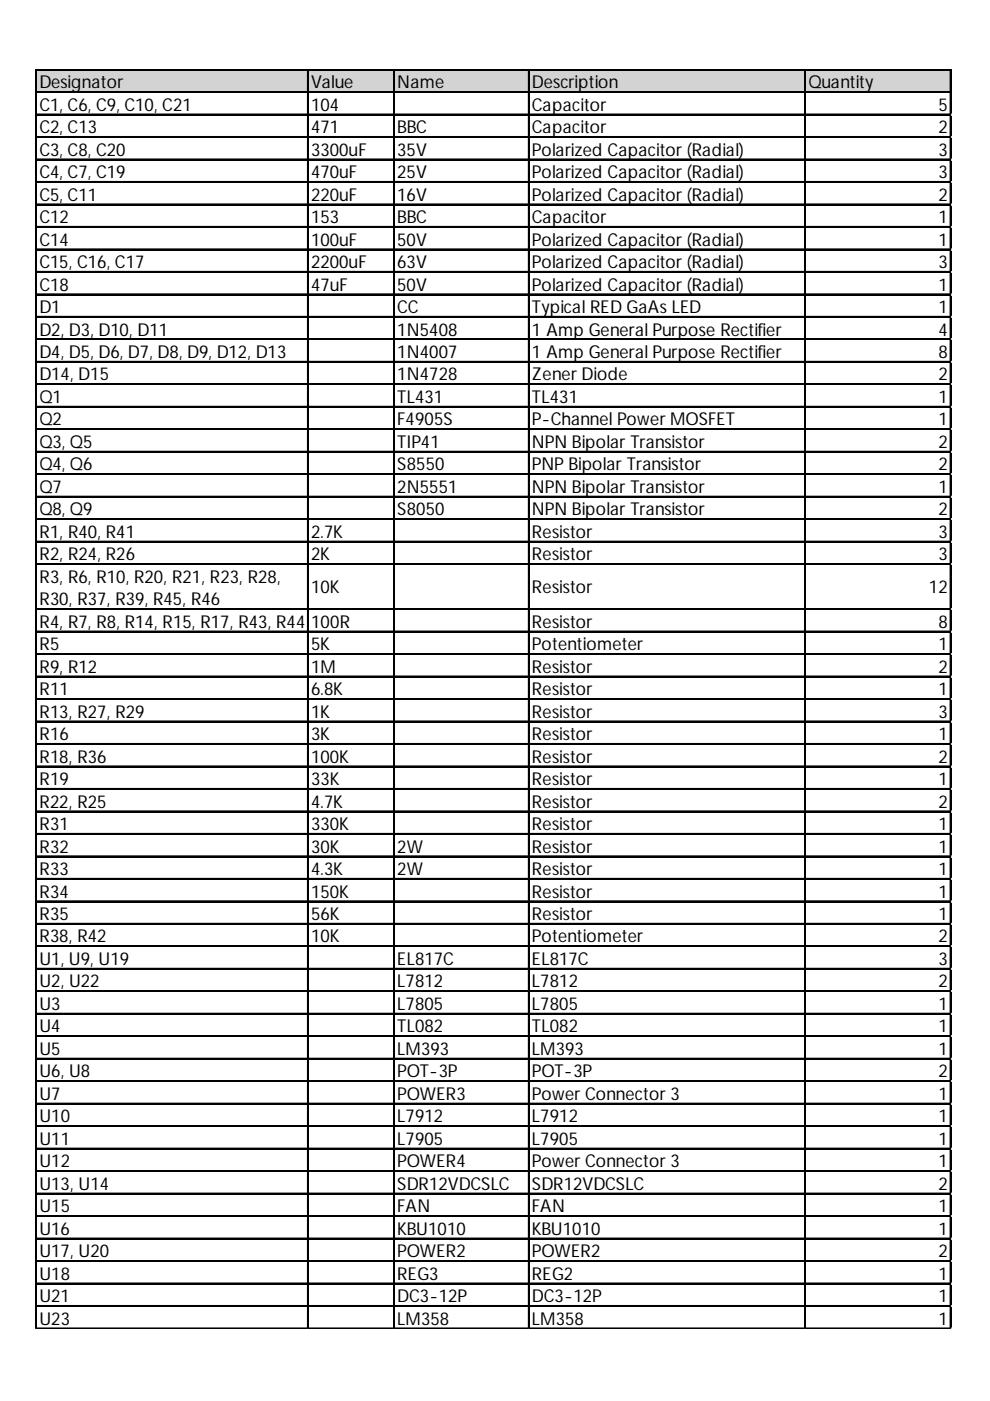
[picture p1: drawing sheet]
<svg xmlns="http://www.w3.org/2000/svg" width="210mm" height="297mm" viewBox="0 0 210 297" stroke-linecap="round" stroke-linejoin="round" font-family="sans-serif">
<defs><g id="words">
<g font-size="3.8">
<text x="8.3" y="18.7">Designator</text>
<text x="8.3" y="23.5">C1, C6, C9, C10, C21</text>
<text x="66" y="18.7">Value</text>
<text x="66" y="23.5">104</text>
<text x="84.2" y="18.7">Name</text>
<text x="112.8" y="18.7">Description</text>
<text x="112.8" y="23.5">Capacitor</text>
<text x="171.4" y="18.7">Quantity</text>
<text x="199" y="23.5">5</text>
<text x="8.3" y="28.2">C2, C13</text>
<text x="66" y="28.2">471</text>
<text x="84.2" y="28.2">BBC</text>
<text x="112.8" y="28.2">Capacitor</text>
<text x="199" y="28.2">2</text>
<text x="8.3" y="33">C3, C8, C20</text>
<text x="66" y="33">3300uF</text>
<text x="84.2" y="33">35V</text>
<text x="112.8" y="33">Polarized Capacitor (Radial)</text>
<text x="199" y="33">3</text>
<text x="8.3" y="37.8">C4, C7, C19</text>
<text x="66" y="37.8">470uF</text>
<text x="84.2" y="37.8">25V</text>
<text x="112.8" y="37.8">Polarized Capacitor (Radial)</text>
<text x="199" y="37.8">3</text>
<text x="8.3" y="42.5">C5, C11</text>
<text x="8.3" y="47.3">C12</text>
<text x="66" y="42.5">220uF</text>
<text x="66" y="47.3">153</text>
<text x="84.2" y="42.5">16V</text>
<text x="84.2" y="47.3">BBC</text>
<text x="112.8" y="42.5">Polarized Capacitor (Radial)</text>
<text x="112.8" y="47.3">Capacitor</text>
<text x="199" y="42.5">2</text>
<text x="199" y="47.3">1</text>
<text x="8.3" y="52.1">C14</text>
<text x="66" y="52.1">100uF</text>
<text x="84.2" y="52.1">50V</text>
<text x="112.8" y="52.1">Polarized Capacitor (Radial)</text>
<text x="199" y="52.1">1</text>
<text x="8.3" y="56.8">C15, C16, C17</text>
<text x="66" y="56.8">2200uF</text>
<text x="84.2" y="56.8">63V</text>
<text x="112.8" y="56.8">Polarized Capacitor (Radial)</text>
<text x="199" y="56.8">3</text>
<text x="8.3" y="61.6">C18</text>
<text x="66" y="61.6">47uF</text>
<text x="84.2" y="61.6">50V</text>
<text x="112.8" y="61.6">Polarized Capacitor (Radial)</text>
<text x="199" y="61.6">1</text>
<text x="8.3" y="66.4">D1</text>
<text x="8.3" y="71.1">D2, D3, D10, D11</text>
<text x="84.2" y="66.4">CC</text>
<text x="84.2" y="71.1">1N5408</text>
<text x="112.8" y="66.4">Typical RED GaAs LED</text>
<text x="112.8" y="71.1">1 Amp General Purpose Rectifier</text>
<text x="199" y="66.4">1</text>
<text x="199" y="71.1">4</text>
<text x="8.3" y="75.9">D4, D5, D6, D7, D8, D9, D12, D13</text>
<text x="84.2" y="75.9">1N4007</text>
<text x="112.8" y="75.9">1 Amp General Purpose Rectifier</text>
<text x="199" y="75.9">8</text>
<text x="8.3" y="80.7">D14, D15</text>
<text x="84.2" y="80.7">1N4728</text>
<text x="112.8" y="80.7">Zener Diode</text>
<text x="199" y="80.7">2</text>
<text x="8.3" y="85.4">Q1</text>
<text x="84.2" y="85.4">TL431</text>
<text x="112.8" y="85.4">TL431</text>
<text x="199" y="85.4">1</text>
<text x="8.3" y="90.2">Q2</text>
<text x="8.3" y="95">Q3, Q5</text>
<text x="84.2" y="90.2">F4905S</text>
<text x="84.2" y="95">TIP41</text>
<text x="112.8" y="90.2">P-Channel Power MOSFET</text>
<text x="112.8" y="95">NPN Bipolar Transistor</text>
<text x="199" y="90.2">1</text>
<text x="199" y="95">2</text>
<text x="8.3" y="99.7">Q4, Q6</text>
<text x="84.2" y="99.7">S8550</text>
<text x="112.8" y="99.7">PNP Bipolar Transistor</text>
<text x="199" y="99.7">2</text>
<text x="8.3" y="104.5">Q7</text>
<text x="84.2" y="104.5">2N5551</text>
<text x="112.8" y="104.5">NPN Bipolar Transistor</text>
<text x="199" y="104.5">1</text>
<text x="8.3" y="109.3">Q8, Q9</text>
<text x="84.2" y="109.3">S8050</text>
<text x="112.8" y="109.3">NPN Bipolar Transistor</text>
<text x="199" y="109.3">2</text>
<text x="8.3" y="114">R1, R40, R41</text>
<text x="8.3" y="118.8">R2, R24, R26</text>
<text x="66" y="114">2.7K</text>
<text x="66" y="118.8">2K</text>
<text x="112.8" y="114">Resistor</text>
<text x="112.8" y="118.8">Resistor</text>
<text x="199" y="114">3</text>
<text x="199" y="118.8">3</text>
<text x="8.3" y="123.6">R3, R6, R10, R20, R21, R23, R28,</text>
<text x="66" y="125.8">10K</text>
<text x="112.8" y="125.8">Resistor</text>
<text x="197" y="125.8">12</text>
<text x="8.3" y="128.3">R30, R37, R39, R45, R46</text>
<text x="8.3" y="133.1">R4, R7, R8, R14, R15, R17, R43, R44</text>
<text x="8.3" y="137.9">R5</text>
<text x="66" y="133.1">100R</text>
<text x="66" y="137.9">5K</text>
<text x="112.8" y="133.1">Resistor</text>
<text x="112.8" y="137.9">Potentiometer</text>
<text x="199" y="133.1">8</text>
<text x="199" y="137.9">1</text>
<text x="8.3" y="142.6">R9, R12</text>
<text x="66" y="142.6">1M</text>
<text x="112.8" y="142.6">Resistor</text>
<text x="199" y="142.6">2</text>
<text x="8.3" y="147.4">R11</text>
<text x="66" y="147.4">6.8K</text>
<text x="112.8" y="147.4">Resistor</text>
<text x="199" y="147.4">1</text>
<text x="8.3" y="152.2">R13, R27, R29</text>
<text x="66" y="152.2">1K</text>
<text x="112.8" y="152.2">Resistor</text>
<text x="199" y="152.2">3</text>
<text x="8.3" y="156.9">R16</text>
<text x="8.3" y="161.7">R18, R36</text>
<text x="66" y="156.9">3K</text>
<text x="66" y="161.7">100K</text>
<text x="112.8" y="156.9">Resistor</text>
<text x="112.8" y="161.7">Resistor</text>
<text x="199" y="156.9">1</text>
<text x="199" y="161.7">2</text>
<text x="8.3" y="166.5">R19</text>
<text x="66" y="166.5">33K</text>
<text x="112.8" y="166.5">Resistor</text>
<text x="199" y="166.5">1</text>
<text x="8.3" y="171.2">R22, R25</text>
<text x="66" y="171.2">4.7K</text>
<text x="112.8" y="171.2">Resistor</text>
<text x="199" y="171.2">2</text>
<text x="8.3" y="176">R31</text>
<text x="66" y="176">330K</text>
<text x="112.8" y="176">Resistor</text>
<text x="199" y="176">1</text>
<text x="8.3" y="180.8">R32</text>
<text x="8.3" y="185.5">R33</text>
<text x="66" y="180.8">30K</text>
<text x="66" y="185.5">4.3K</text>
<text x="84.2" y="180.8">2W</text>
<text x="84.2" y="185.5">2W</text>
<text x="112.8" y="180.8">Resistor</text>
<text x="112.8" y="185.5">Resistor</text>
<text x="199" y="180.8">1</text>
<text x="199" y="185.5">1</text>
<text x="8.3" y="190.3">R34</text>
<text x="66" y="190.3">150K</text>
<text x="112.8" y="190.3">Resistor</text>
<text x="199" y="190.3">1</text>
<text x="8.3" y="195.1">R35</text>
<text x="66" y="195.1">56K</text>
<text x="112.8" y="195.1">Resistor</text>
<text x="199" y="195.1">1</text>
<text x="8.3" y="199.8">R38, R42</text>
<text x="66" y="199.8">10K</text>
<text x="112.8" y="199.8">Potentiometer</text>
<text x="199" y="199.8">2</text>
<text x="8.3" y="204.6">U1, U9, U19</text>
<text x="8.3" y="209.4">U2, U22</text>
<text x="84.2" y="204.6">EL817C</text>
<text x="84.2" y="209.4">L7812</text>
<text x="112.8" y="204.6">EL817C</text>
<text x="112.8" y="209.4">L7812</text>
<text x="199" y="204.6">3</text>
<text x="199" y="209.4">2</text>
<text x="8.3" y="214.1">U3</text>
<text x="84.2" y="214.1">L7805</text>
<text x="112.8" y="214.1">L7805</text>
<text x="199" y="214.1">1</text>
<text x="8.3" y="218.9">U4</text>
<text x="84.2" y="218.9">TL082</text>
<text x="112.8" y="218.9">TL082</text>
<text x="199" y="218.9">1</text>
<text x="8.3" y="223.7">U5</text>
<text x="84.2" y="223.7">LM393</text>
<text x="112.8" y="223.7">LM393</text>
<text x="199" y="223.7">1</text>
<text x="8.3" y="228.4">U6, U8</text>
<text x="8.3" y="233.2">U7</text>
<text x="84.2" y="228.4">POT-3P</text>
<text x="84.2" y="233.2">POWER3</text>
<text x="112.8" y="228.4">POT-3P</text>
<text x="112.8" y="233.2">Power Connector 3</text>
<text x="199" y="228.4">2</text>
<text x="199" y="233.2">1</text>
<text x="8.3" y="238">U10</text>
<text x="84.2" y="238">L7912</text>
<text x="112.8" y="238">L7912</text>
<text x="199" y="238">1</text>
<text x="8.3" y="242.7">U11</text>
<text x="84.2" y="242.7">L7905</text>
<text x="112.8" y="242.7">L7905</text>
<text x="199" y="242.7">1</text>
<text x="8.3" y="247.5">U12</text>
<text x="84.2" y="247.5">POWER4</text>
<text x="112.8" y="247.5">Power Connector 3</text>
<text x="199" y="247.5">1</text>
<text x="8.3" y="252.3">U13, U14</text>
<text x="8.3" y="257">U15</text>
<text x="84.2" y="252.3">SDR12VDCSLC</text>
<text x="84.2" y="257">FAN</text>
<text x="112.8" y="252.3">SDR12VDCSLC</text>
<text x="112.8" y="257">FAN</text>
<text x="199" y="252.3">2</text>
<text x="199" y="257">1</text>
<text x="8.3" y="261.8">U16</text>
<text x="84.2" y="261.8">KBU1010</text>
<text x="112.8" y="261.8">KBU1010</text>
<text x="199" y="261.8">1</text>
<text x="8.3" y="266.6">U17, U20</text>
<text x="84.2" y="266.6">POWER2</text>
<text x="112.8" y="266.6">POWER2</text>
<text x="199" y="266.6">2</text>
<text x="8.3" y="271.3">U18</text>
<text x="84.2" y="271.3">REG3</text>
<text x="112.8" y="271.3">REG2</text>
<text x="199" y="271.3">1</text>
<text x="8.3" y="276.1">U21</text>
<text x="8.3" y="280.9">U23</text>
<text x="84.2" y="276.1">DC3-12P</text>
<text x="84.2" y="280.9">LM358</text>
<text x="112.8" y="276.1">DC3-12P</text>
<text x="112.8" y="280.9">LM358</text>
<text x="199" y="276.1">1</text>
<text x="199" y="280.9">1</text>
</g>
</g></defs>
<path d="M7.8 14.9h194v4.8h-194z" fill="#d3d3d3"/>
<g fill="none" stroke="#000" stroke-width=".25">
<path d="M7.6 14.7v267.1M7.7 14.7v267.1M7.8 14.7h193.9M7.8 14.8h193.9M7.8 19.4h193.9M7.8 19.5h193.9M65.2 14.9v266.9M65.3 14.9v266.9M83.5 14.9v266.9M83.6 14.9v266.9M112 14.9v266.9M112.2 14.9v266.9"/>
<path d="M170.7 14.9v266.9M170.8 14.9v266.9M201.5 14.9v266.9M201.6 14.9v266.9M7.8 24.2h193.9M7.8 24.3h193.9M7.8 29h193.9M7.8 29.1h193.9M7.8 33.7h193.9M7.8 33.8h193.9M7.8 38.5h193.9M7.8 38.6h193.9"/>
<path d="M7.8 43.3h193.9M7.8 43.4h193.9M7.8 48h193.9M7.8 48.1h193.9M7.8 52.8h193.9M7.8 52.9h193.9M7.8 57.6h193.9M7.8 57.7h193.9M7.8 62.3h193.9M7.8 62.4h193.9M7.8 67.1h193.9M7.8 67.2h193.9"/>
<path d="M7.8 71.9h193.9M7.8 72h193.9M7.8 76.6h193.9M7.8 76.7h193.9M7.8 81.4h193.9M7.8 81.5h193.9M7.8 86.2h193.9M7.8 86.3h193.9M7.8 90.9h193.9M7.8 91h193.9M7.8 95.7h193.9M7.8 95.8h193.9"/>
<path d="M7.8 100.5h193.9M7.8 100.6h193.9M7.8 105.2h193.9M7.8 105.3h193.9M7.8 110h193.9M7.8 110.1h193.9M7.8 114.7h193.9M7.8 114.9h193.9M7.8 119.5h193.9M7.8 119.6h193.9M7.8 129h193.9M7.8 129.2h193.9"/>
<path d="M7.8 133.8h193.9M7.8 133.9h193.9M7.8 138.6h193.9M7.8 138.7h193.9M7.8 143.3h193.9M7.8 143.5h193.9M7.8 148.1h193.9M7.8 148.2h193.9M7.8 152.9h193.9M7.8 153h193.9M7.8 157.6h193.9M7.8 157.8h193.9"/>
<path d="M7.8 162.4h193.9M7.8 162.5h193.9M7.8 167.2h193.9M7.8 167.3h193.9M7.8 171.9h193.9M7.8 172.1h193.9M7.8 176.7h193.9M7.8 176.8h193.9M7.8 181.5h193.9M7.8 181.6h193.9M7.8 186.2h193.9M7.8 186.4h193.9"/>
<path d="M7.8 191h193.9M7.8 191.1h193.9M7.8 195.8h193.9M7.8 195.9h193.9M7.8 200.5h193.9M7.8 200.7h193.9M7.8 205.3h193.9M7.8 205.4h193.9M7.8 210.1h193.9M7.8 210.2h193.9M7.8 214.8h193.9M7.8 215h193.9"/>
<path d="M7.8 219.6h193.9M7.8 219.7h193.9M7.8 224.4h193.9M7.8 224.5h193.9M7.8 229.1h193.9M7.8 229.3h193.9M7.8 233.9h193.9M7.8 234h193.9M7.8 238.7h193.9M7.8 238.8h193.9M7.8 243.4h193.9M7.8 243.6h193.9"/>
<path d="M7.8 248.2h193.9M7.8 248.3h193.9M7.8 253h193.9M7.8 253.1h193.9M7.8 257.7h193.9M7.8 257.9h193.9M7.8 262.5h193.9M7.8 262.6h193.9M7.8 267.3h193.9M7.8 267.4h193.9M7.8 272h193.9M7.8 272.2h193.9"/>
<path d="M7.8 276.8h193.9M7.8 276.9h193.9M7.8 281.6h193.9"/>
</g>
<path d="M7.8 281.7h193.9" fill="none" stroke="#000" stroke-width=".24"/>
<path d="M201.7 24.2h.1" fill="none" stroke="#d4d4d4" stroke-width=".25"/>
<path d="M201.7 24.2l.1 .2z" fill="#d4d4d4"/>
<path d="M201.7 29h.1" fill="none" stroke="#d4d4d4" stroke-width=".25"/>
<path d="M201.7 29l.1 .2z" fill="#d4d4d4"/>
<path d="M201.7 33.7h.1" fill="none" stroke="#d4d4d4" stroke-width=".25"/>
<path d="M201.7 33.7l.1 .3z" fill="#d4d4d4"/>
<path d="M201.7 38.5h.1" fill="none" stroke="#d4d4d4" stroke-width=".25"/>
<path d="M201.7 38.5l.1 .2z" fill="#d4d4d4"/>
<path d="M201.7 43.3h.1" fill="none" stroke="#d4d4d4" stroke-width=".25"/>
<path d="M201.7 43.3l.1 .2z" fill="#d4d4d4"/>
<path d="M201.7 48h.1" fill="none" stroke="#d4d4d4" stroke-width=".25"/>
<path d="M201.7 48l.1 .3z" fill="#d4d4d4"/>
<path d="M201.7 52.8h.1" fill="none" stroke="#d4d4d4" stroke-width=".25"/>
<path d="M201.7 52.8l.1 .2z" fill="#d4d4d4"/>
<path d="M201.7 57.6h.1" fill="none" stroke="#d4d4d4" stroke-width=".25"/>
<path d="M201.7 57.6l.1 .2z" fill="#d4d4d4"/>
<path d="M201.7 62.3h.1" fill="none" stroke="#d4d4d4" stroke-width=".25"/>
<path d="M201.7 62.3l.1 .3z" fill="#d4d4d4"/>
<path d="M201.7 67.1h.1" fill="none" stroke="#d4d4d4" stroke-width=".25"/>
<path d="M201.7 67.1l.1 .2z" fill="#d4d4d4"/>
<path d="M201.7 71.9h.1" fill="none" stroke="#d4d4d4" stroke-width=".25"/>
<path d="M201.7 71.9l.1 .2z" fill="#d4d4d4"/>
<path d="M201.7 76.6h.1" fill="none" stroke="#d4d4d4" stroke-width=".25"/>
<path d="M201.7 76.6l.1 .3z" fill="#d4d4d4"/>
<path d="M201.7 81.4h.1" fill="none" stroke="#d4d4d4" stroke-width=".25"/>
<path d="M201.7 81.4l.1 .2z" fill="#d4d4d4"/>
<path d="M201.7 86.2h.1" fill="none" stroke="#d4d4d4" stroke-width=".25"/>
<path d="M201.7 86.2l.1 .2z" fill="#d4d4d4"/>
<path d="M201.7 90.9h.1" fill="none" stroke="#d4d4d4" stroke-width=".25"/>
<path d="M201.7 90.9l.1 .3z" fill="#d4d4d4"/>
<path d="M201.7 95.7h.1" fill="none" stroke="#d4d4d4" stroke-width=".25"/>
<path d="M201.7 95.7l.1 .2z" fill="#d4d4d4"/>
<path d="M201.7 100.5h.1" fill="none" stroke="#d4d4d4" stroke-width=".25"/>
<path d="M201.7 100.5l.1 .2z" fill="#d4d4d4"/>
<path d="M201.7 105.2h.1" fill="none" stroke="#d4d4d4" stroke-width=".25"/>
<path d="M201.7 105.2l.1 .3z" fill="#d4d4d4"/>
<path d="M201.7 110h.1" fill="none" stroke="#d4d4d4" stroke-width=".25"/>
<path d="M201.7 110l.1 .2z" fill="#d4d4d4"/>
<path d="M201.7 114.7h.1" fill="none" stroke="#d4d4d4" stroke-width=".25"/>
<path d="M201.7 114.7l.1 .3z" fill="#d4d4d4"/>
<path d="M201.7 119.5h.1" fill="none" stroke="#d4d4d4" stroke-width=".25"/>
<path d="M201.7 119.5l.1 .3z" fill="#d4d4d4"/>
<path d="M201.7 129h.1" fill="none" stroke="#d4d4d4" stroke-width=".25"/>
<path d="M201.7 129l.1 .3z" fill="#d4d4d4"/>
<path d="M201.7 133.8h.1" fill="none" stroke="#d4d4d4" stroke-width=".25"/>
<path d="M201.7 133.8l.1 .3z" fill="#d4d4d4"/>
<path d="M201.7 138.6h.1" fill="none" stroke="#d4d4d4" stroke-width=".25"/>
<path d="M201.7 138.6l.1 .2z" fill="#d4d4d4"/>
<path d="M201.7 143.3h.1" fill="none" stroke="#d4d4d4" stroke-width=".25"/>
<path d="M201.7 143.3l.1 .3z" fill="#d4d4d4"/>
<path d="M201.7 148.1h.1" fill="none" stroke="#d4d4d4" stroke-width=".25"/>
<path d="M201.7 148.1l.1 .3z" fill="#d4d4d4"/>
<path d="M201.7 152.9h.1" fill="none" stroke="#d4d4d4" stroke-width=".25"/>
<path d="M201.7 152.9l.1 .2z" fill="#d4d4d4"/>
<path d="M201.7 157.6h.1" fill="none" stroke="#d4d4d4" stroke-width=".25"/>
<path d="M201.7 157.6l.1 .3z" fill="#d4d4d4"/>
<path d="M201.7 162.4h.1" fill="none" stroke="#d4d4d4" stroke-width=".25"/>
<path d="M201.7 162.4l.1 .3z" fill="#d4d4d4"/>
<path d="M201.7 167.2h.1" fill="none" stroke="#d4d4d4" stroke-width=".25"/>
<path d="M201.7 167.2l.1 .2z" fill="#d4d4d4"/>
<path d="M201.7 171.9h.1" fill="none" stroke="#d4d4d4" stroke-width=".25"/>
<path d="M201.7 171.9l.1 .3z" fill="#d4d4d4"/>
<path d="M201.7 176.7h.1" fill="none" stroke="#d4d4d4" stroke-width=".25"/>
<path d="M201.7 176.7l.1 .3z" fill="#d4d4d4"/>
<path d="M201.7 181.5h.1" fill="none" stroke="#d4d4d4" stroke-width=".25"/>
<path d="M201.7 181.5l.1 .2z" fill="#d4d4d4"/>
<path d="M201.7 186.2h.1" fill="none" stroke="#d4d4d4" stroke-width=".25"/>
<path d="M201.7 186.2l.1 .3z" fill="#d4d4d4"/>
<path d="M201.7 191h.1" fill="none" stroke="#d4d4d4" stroke-width=".25"/>
<path d="M201.7 191l.1 .3z" fill="#d4d4d4"/>
<path d="M201.7 195.8h.1" fill="none" stroke="#d4d4d4" stroke-width=".25"/>
<path d="M201.7 195.8l.1 .2z" fill="#d4d4d4"/>
<path d="M201.7 200.5h.1" fill="none" stroke="#d4d4d4" stroke-width=".25"/>
<path d="M201.7 200.5l.1 .3z" fill="#d4d4d4"/>
<path d="M201.7 205.3h.1" fill="none" stroke="#d4d4d4" stroke-width=".25"/>
<path d="M201.7 205.3l.1 .3z" fill="#d4d4d4"/>
<path d="M201.7 210.1h.1" fill="none" stroke="#d4d4d4" stroke-width=".25"/>
<path d="M201.7 210.1l.1 .2z" fill="#d4d4d4"/>
<path d="M201.7 214.8h.1" fill="none" stroke="#d4d4d4" stroke-width=".25"/>
<path d="M201.7 214.8l.1 .3z" fill="#d4d4d4"/>
<path d="M201.7 219.6h.1" fill="none" stroke="#d4d4d4" stroke-width=".25"/>
<path d="M201.7 219.6l.1 .3z" fill="#d4d4d4"/>
<path d="M201.7 224.4h.1" fill="none" stroke="#d4d4d4" stroke-width=".25"/>
<path d="M201.7 224.4l.1 .2z" fill="#d4d4d4"/>
<path d="M201.7 229.1h.1" fill="none" stroke="#d4d4d4" stroke-width=".25"/>
<path d="M201.7 229.1l.1 .3z" fill="#d4d4d4"/>
<path d="M201.7 233.9h.1" fill="none" stroke="#d4d4d4" stroke-width=".25"/>
<path d="M201.7 233.9l.1 .3z" fill="#d4d4d4"/>
<path d="M201.7 238.7h.1" fill="none" stroke="#d4d4d4" stroke-width=".25"/>
<path d="M201.7 238.7l.1 .2z" fill="#d4d4d4"/>
<path d="M201.7 243.4h.1" fill="none" stroke="#d4d4d4" stroke-width=".25"/>
<path d="M201.7 243.4l.1 .3z" fill="#d4d4d4"/>
<path d="M201.7 248.2h.1" fill="none" stroke="#d4d4d4" stroke-width=".25"/>
<path d="M201.7 248.2l.1 .3z" fill="#d4d4d4"/>
<path d="M201.7 253h.1" fill="none" stroke="#d4d4d4" stroke-width=".25"/>
<path d="M201.7 253l.1 .2z" fill="#d4d4d4"/>
<path d="M201.7 257.7h.1" fill="none" stroke="#d4d4d4" stroke-width=".25"/>
<path d="M201.7 257.7l.1 .3z" fill="#d4d4d4"/>
<path d="M201.7 262.5h.1" fill="none" stroke="#d4d4d4" stroke-width=".25"/>
<path d="M201.7 262.5l.1 .3z" fill="#d4d4d4"/>
<path d="M201.7 267.3h.1" fill="none" stroke="#d4d4d4" stroke-width=".25"/>
<path d="M201.7 267.3l.1 .2z" fill="#d4d4d4"/>
<path d="M201.7 272h.1" fill="none" stroke="#d4d4d4" stroke-width=".25"/>
<path d="M201.7 272l.1 .3z" fill="#d4d4d4"/>
<path d="M201.7 276.8h.1" fill="none" stroke="#d4d4d4" stroke-width=".25"/>
<path d="M201.7 276.8l.1 .3z" fill="#d4d4d4"/>
<path d="M201.7 281.6h.1" fill="none" stroke="#d4d4d4" stroke-width=".25"/>
<path d="M201.7 281.6l.1 .2z" fill="#d4d4d4"/>
<use href="#words"/>
</svg>
